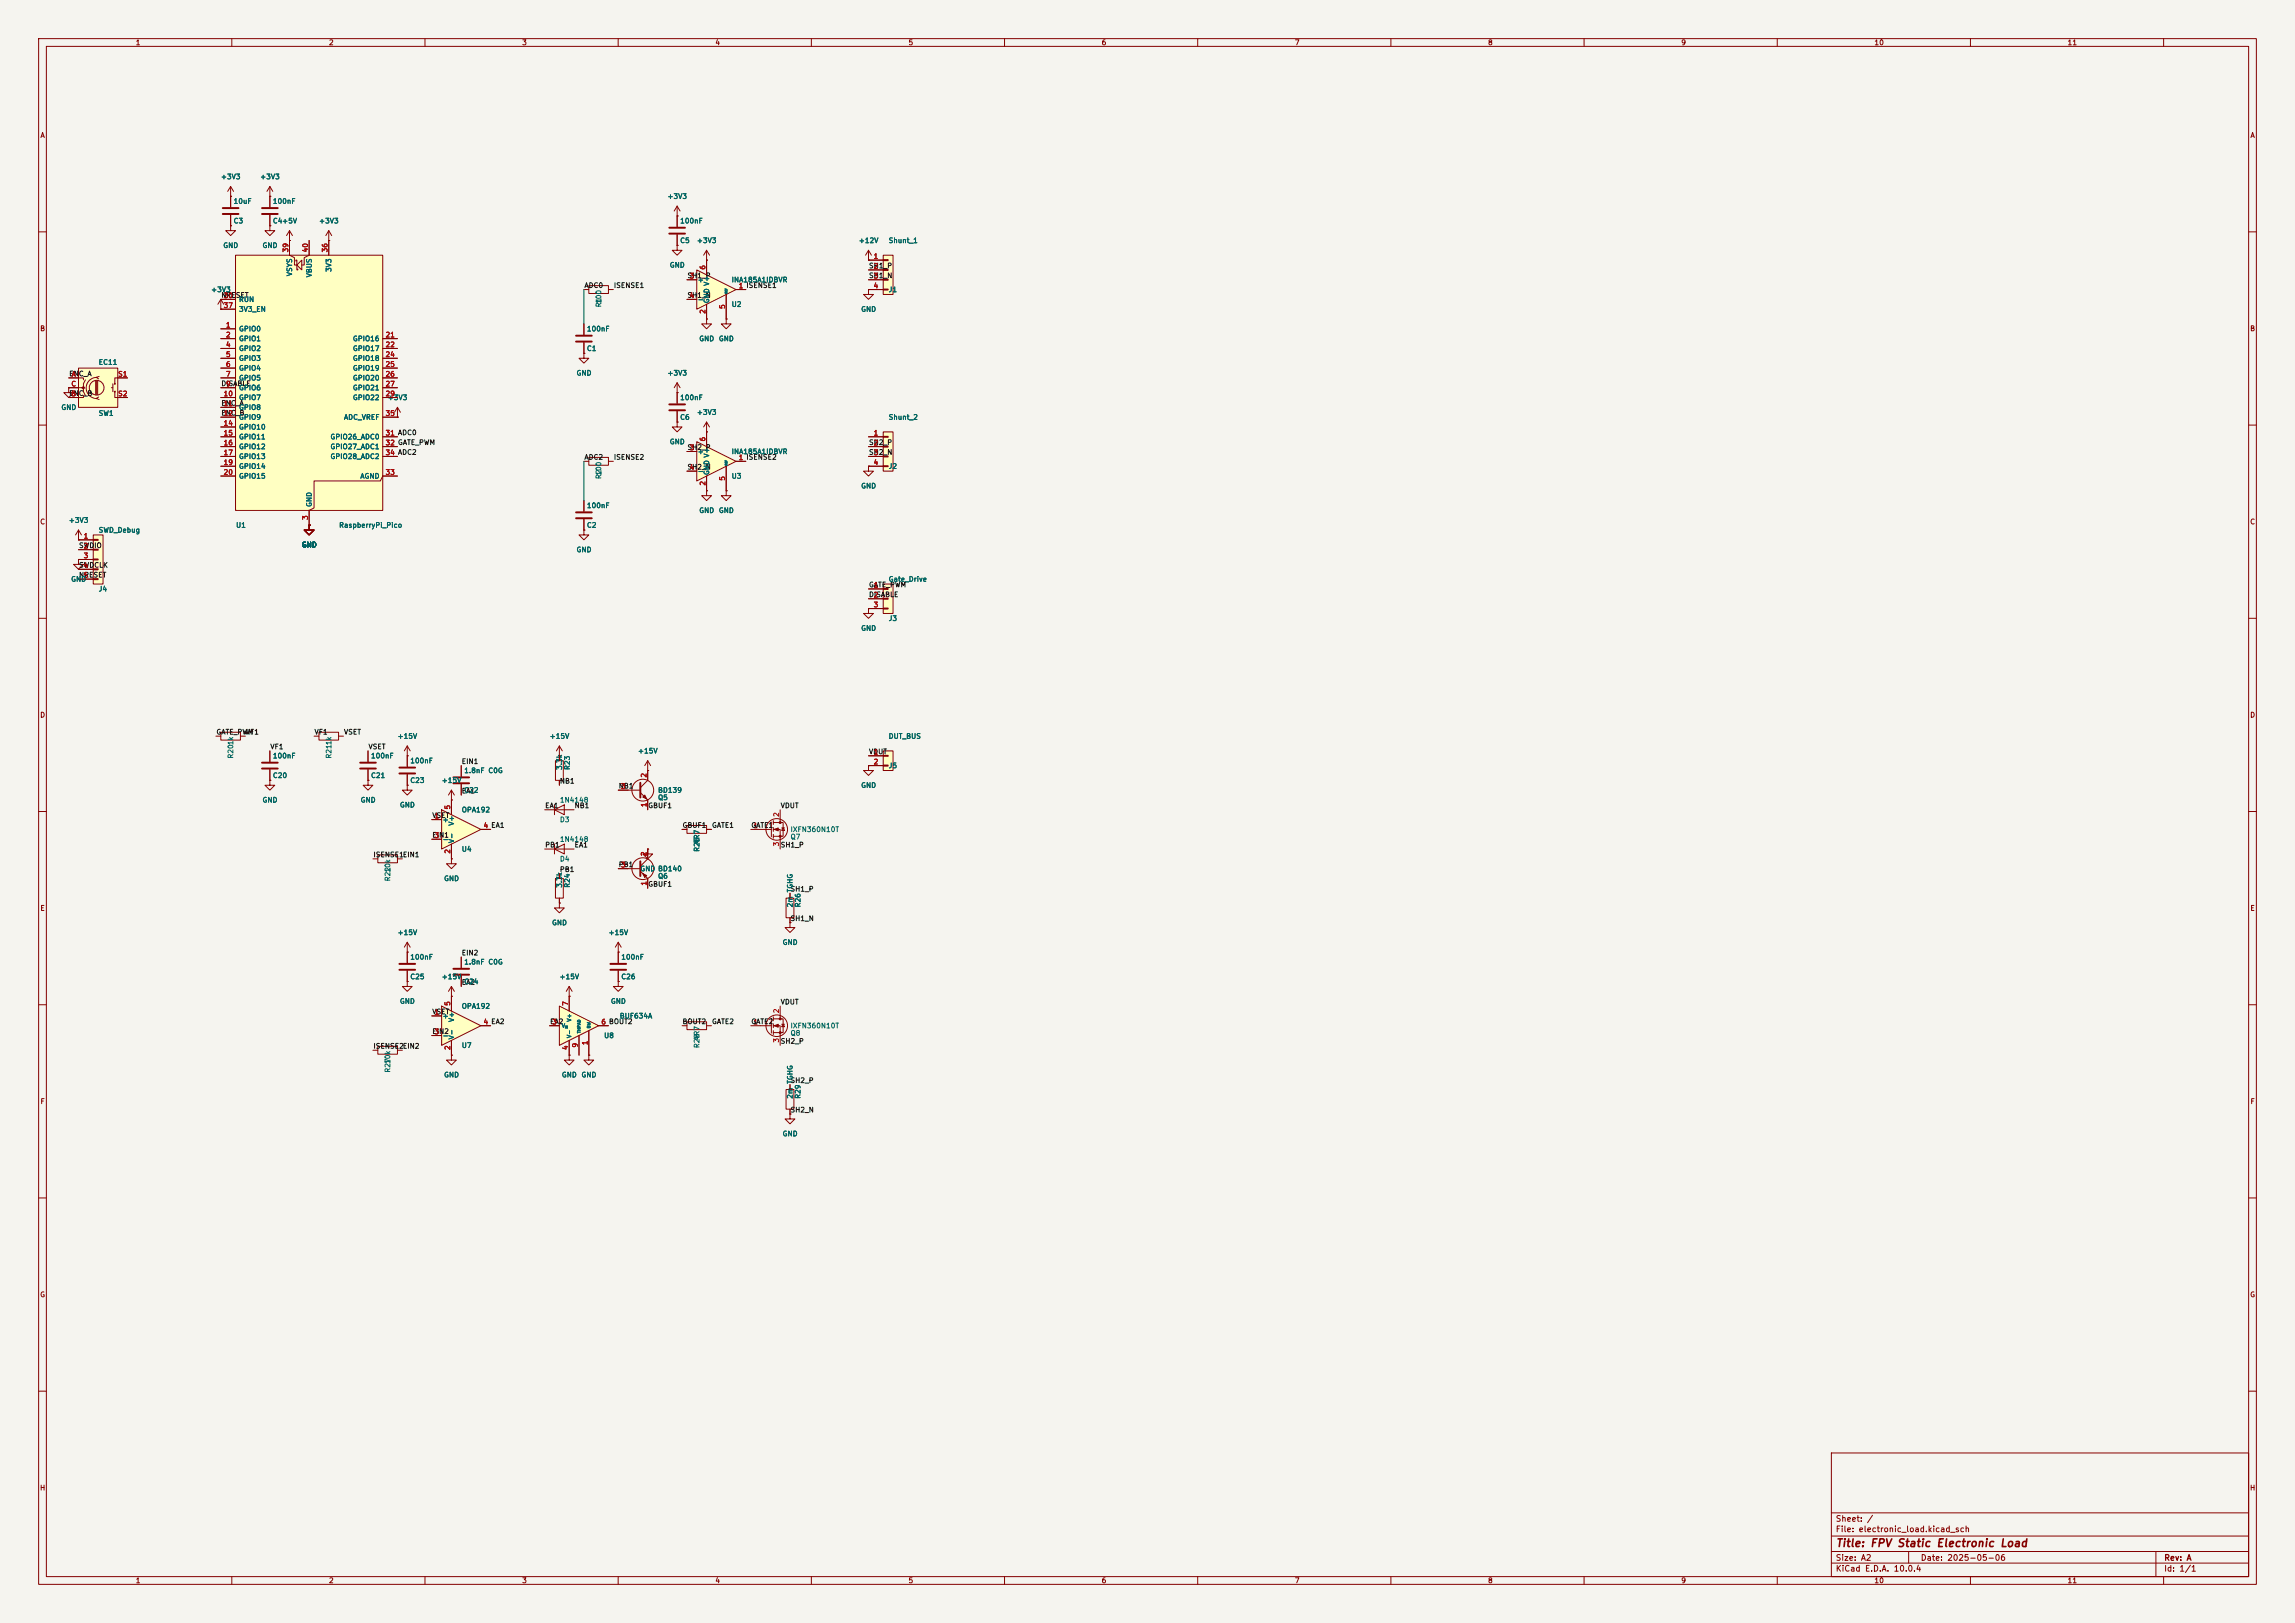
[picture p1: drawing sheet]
<svg xmlns="http://www.w3.org/2000/svg" width="594mm" height="420mm" viewBox="0 0 594 420" stroke-linecap="round" stroke-linejoin="round" font-family="sans-serif">
<defs><g id="words">
<text font-size="2" fill="#840000" x="475" y="400.8">Title: FPV Static Electronic Load</text>
<g font-size="1.5" fill="#840000">
<text x="475" y="394.1">Sheet: /</text>
<text x="475" y="396.8">File: electronic_load.kicad_sch</text>
<text x="475" y="407">KiCad E.D.A. 10.0.4</text>
<text x="475" y="404.2">Size: A2</text>
<text x="497" y="404.2">Date: 2025-05-06</text>
<text x="560" y="404.2">Rev: A</text>
<text x="560" y="407">Id: 1/1</text>
</g>
<g font-size="1.3" fill="#840000">
<text x="35" y="12">1</text>
<text x="85" y="12">2</text>
<text x="135" y="12">3</text>
<text x="185" y="12">4</text>
<text x="235" y="12">5</text>
<text x="285" y="12">6</text>
<text x="335" y="12">7</text>
<text x="385" y="12">8</text>
<text x="435" y="12">9</text>
<text x="485" y="12">10</text>
<text x="535" y="12">11</text>
<text x="10.3" y="36">A</text>
<text x="582.3" y="36">A</text>
<text x="10.3" y="86">B</text>
<text x="582.3" y="86">B</text>
<text x="10.3" y="136">C</text>
<text x="582.3" y="136">C</text>
<text x="10.3" y="186">D</text>
<text x="582.3" y="186">D</text>
<text x="10.3" y="236">E</text>
<text x="582.3" y="236">E</text>
<text x="10.3" y="286">F</text>
<text x="582.3" y="286">F</text>
<text x="10.3" y="336">G</text>
<text x="582.3" y="336">G</text>
<text x="10.2" y="386">H</text>
<text x="582.2" y="386">H</text>
<text x="35" y="410">1</text>
<text x="85" y="410">2</text>
<text x="135" y="410">3</text>
<text x="185" y="410">4</text>
<text x="235" y="410">5</text>
<text x="285" y="410">6</text>
<text x="335" y="410">7</text>
<text x="385" y="410">8</text>
<text x="435" y="410">9</text>
<text x="485" y="410">10</text>
<text x="535" y="410">11</text>
</g>
<g font-size="1.3" fill="#006464">
<text x="57" y="46.7">+3V3</text>
<text x="67.2" y="46.7">+3V3</text>
<text x="60.3" y="53">10uF</text>
<text x="70.5" y="53">100nF</text>
<text x="172.6" y="51.8">+3V3</text>
<text x="60.3" y="58.1">C3</text>
<text x="70.5" y="58.1">C4+5V</text>
<text x="82.4" y="58.1">+3V3</text>
<text x="175.9" y="58.1">100nF</text>
<text x="57.7" y="64.5">GND</text>
<text x="67.8" y="64.5">GND</text>
<text x="175.9" y="63.2">C5</text>
<text x="180.2" y="63.2">+3V3</text>
<text x="222.1" y="63.2">+12V</text>
<text x="229.9" y="63.2">Shunt_1</text>
<text x="75.9" y="71.6" transform="rotate(-90 75.9 71.6)">VSYS</text>
<text x="81" y="71.9" transform="rotate(-90 81 71.9)">VBUS</text>
<text x="86.1" y="70.5" transform="rotate(-90 86.1 70.5)">3V3</text>
<text x="173.2" y="69.6">GND</text>
<text x="54.5" y="75.9">+3V3</text>
<text x="180.5" y="73.4">+</text>
<text x="189.2" y="73.4">INA185A1IDBVR</text>
<text x="229.9" y="75.9">J1</text>
<text x="61.7" y="78.4">RUN</text>
<text x="61.7" y="81">3V3_EN</text>
<text x="155.9" y="79.7" transform="rotate(-90 155.9 79.7)">R1</text>
<text x="155.9" y="78.8" transform="rotate(-90 155.9 78.8)">100</text>
<text x="180.5" y="78.4">-</text>
<text x="183.9" y="78.6" transform="rotate(-90 183.9 78.6)">GND V+</text>
<text x="189.2" y="79.7">U2</text>
<text x="222.8" y="81">GND</text>
<text x="61.7" y="86.1">GPIO0</text>
<text x="61.7" y="88.6">GPIO1</text>
<text x="91.2" y="88.6">GPIO16</text>
<text x="151.8" y="86.1">100nF</text>
<text x="180.8" y="88.6">GND</text>
<text x="185.9" y="88.6">GND</text>
<text x="25.4" y="94.7">EC11</text>
<text x="61.7" y="91.1">GPIO2</text>
<text x="61.7" y="93.7">GPIO3</text>
<text x="91.2" y="91.1">GPIO17</text>
<text x="91.2" y="93.7">GPIO18</text>
<text x="151.8" y="91.1">C1</text>
<text x="61.7" y="96.2">GPIO4</text>
<text x="61.7" y="98.8">GPIO5</text>
<text x="61.7" y="101.3">GPIO6</text>
<text x="91.2" y="96.2">GPIO19</text>
<text x="91.2" y="98.8">GPIO20</text>
<text x="91.2" y="101.3">GPIO21</text>
<text x="149.1" y="97.5">GND</text>
<text x="172.6" y="97.5">+3V3</text>
<text x="15.7" y="106.4">GND</text>
<text x="25.4" y="107.9">SW1</text>
<text x="61.7" y="103.8">GPIO7</text>
<text x="61.7" y="106.4">GPIO8</text>
<text x="91.2" y="103.8">GPIO22</text>
<text x="100.2" y="103.8">+3V3</text>
<text x="175.9" y="103.8">100nF</text>
<text x="180.2" y="107.7">+3V3</text>
<text x="61.7" y="108.9">GPIO9</text>
<text x="61.7" y="111.5">GPIO10</text>
<text x="88.9" y="108.9">ADC_VREF</text>
<text x="175.9" y="108.9">C6</text>
<text x="229.9" y="108.9">Shunt_2</text>
<text x="61.7" y="114">GPIO11</text>
<text x="61.7" y="116.5">GPIO12</text>
<text x="61.7" y="119.1">GPIO13</text>
<text x="85.4" y="114">GPIO26_ADC0</text>
<text x="85.4" y="116.5">GPIO27_ADC1</text>
<text x="85.4" y="119.1">GPIO28_ADC2</text>
<text x="173.2" y="115.3">GND</text>
<text x="180.5" y="117.8">+</text>
<text x="189.2" y="117.8">INA185A1IDBVR</text>
<text x="61.7" y="121.6">GPIO14</text>
<text x="61.7" y="124.2">GPIO15</text>
<text x="93.1" y="124.2">AGND</text>
<text x="155.9" y="124.1" transform="rotate(-90 155.9 124.1)">R2</text>
<text x="155.9" y="123.2" transform="rotate(-90 155.9 123.2)">100</text>
<text x="180.5" y="122.9">-</text>
<text x="183.9" y="123.1" transform="rotate(-90 183.9 123.1)">GND V+</text>
<text x="189.2" y="124.2">U3</text>
<text x="229.9" y="121.6">J2</text>
<text x="81" y="131.3" transform="rotate(-90 81 131.3)">GND</text>
<text x="151.8" y="131.8">100nF</text>
<text x="222.8" y="126.7">GND</text>
<text x="17.7" y="135.6">+3V3</text>
<text x="61" y="136.9">U1</text>
<text x="87.6" y="136.9">RaspberryPi_Pico</text>
<text x="151.8" y="136.9">C2</text>
<text x="180.8" y="133.1">GND</text>
<text x="185.9" y="133.1">GND</text>
<text x="25.4" y="138.1">SWD_Debug</text>
<text x="78" y="141.9">GND</text>
<text x="149.1" y="143.2">GND</text>
<text x="18.3" y="150.8">GND</text>
<text x="25.4" y="153.4">J4</text>
<text x="229.9" y="150.8">Gate_Drive</text>
<text x="229.9" y="161">J3</text>
<text x="222.8" y="163.5">GND</text>
<text x="102.8" y="191.5">+15V</text>
<text x="142.1" y="191.5">+15V</text>
<text x="229.9" y="191.5">DUT_BUS</text>
<text x="60.7" y="196.4" transform="rotate(-90 60.7 196.4)">R201k</text>
<text x="70.5" y="196.6">100nF</text>
<text x="86.1" y="196.4" transform="rotate(-90 86.1 196.4)">R211k</text>
<text x="95.9" y="196.6">100nF</text>
<text x="106.1" y="197.8">100nF</text>
<text x="165" y="195.3">+15V</text>
<text x="70.5" y="201.6">C20</text>
<text x="95.9" y="201.6">C21</text>
<text x="106.1" y="202.9">C23</text>
<text x="114.2" y="202.9">+15V</text>
<text x="120" y="200.4">1.8nF C0G</text>
<text x="145.8" y="199.4" transform="rotate(-90 145.8 199.4)">3.3k</text>
<text x="147.8" y="199.4" transform="rotate(-90 147.8 199.4)">R23</text>
<text x="229.9" y="199.1">J5</text>
<text x="67.8" y="208">GND</text>
<text x="93.2" y="208">GND</text>
<text x="103.4" y="209.3">GND</text>
<text x="120" y="205.4">C22</text>
<text x="144.8" y="208">1N4148</text>
<text x="170.2" y="205.4">BD139</text>
<text x="170.2" y="207.3">Q5</text>
<text x="222.8" y="204.2">GND</text>
<text x="114.4" y="213.1">+</text>
<text x="117.8" y="213.8" transform="rotate(-90 117.8 213.8)">V+</text>
<text x="119.4" y="210.5">OPA192</text>
<text x="144.8" y="213.1">D3</text>
<text x="204.5" y="215.6">IXFN360N10T</text>
<text x="114.4" y="218.1">-</text>
<text x="117.8" y="218.3" transform="rotate(-90 117.8 218.3)">V-</text>
<text x="119.4" y="220.7">U4</text>
<text x="144.8" y="218.1">1N4148</text>
<text x="181.3" y="220.6" transform="rotate(-90 181.3 220.6)">R25</text>
<text x="181.3" y="218.5" transform="rotate(-90 181.3 218.5)">4R7</text>
<text x="204.5" y="217.5">Q7</text>
<text x="101.3" y="225.9" transform="rotate(-90 101.3 225.9)">10k</text>
<text x="144.8" y="223.2">D4</text>
<text x="165.6" y="225.8">GND BD140</text>
<text x="170.2" y="227.7">Q6</text>
<text x="101.3" y="228.2" transform="rotate(-90 101.3 228.2)">R22</text>
<text x="114.8" y="228.3">GND</text>
<text x="145.8" y="229.9" transform="rotate(-90 145.8 229.9)">3.3k</text>
<text x="147.8" y="229.9" transform="rotate(-90 147.8 229.9)">R24</text>
<text x="142.7" y="239.7">GND</text>
<text x="205.4" y="234.9" transform="rotate(-90 205.4 234.9)">2m TGHG</text>
<text x="207.5" y="234.9" transform="rotate(-90 207.5 234.9)">R26</text>
<text x="102.8" y="242.3">+15V</text>
<text x="157.4" y="242.3">+15V</text>
<text x="202.4" y="244.8">GND</text>
<text x="106.1" y="248.6">100nF</text>
<text x="120" y="249.9">1.8nF C0G</text>
<text x="160.7" y="248.6">100nF</text>
<text x="106.1" y="253.7">C25</text>
<text x="114.2" y="253.7">+15V</text>
<text x="120" y="255">C24</text>
<text x="144.7" y="253.7">+15V</text>
<text x="160.7" y="253.7">C26</text>
<text x="103.4" y="260.1">GND</text>
<text x="114.4" y="263.9">+</text>
<text x="119.4" y="261.3">OPA192</text>
<text x="158" y="260.1">GND</text>
<text x="160.3" y="263.9">BUF634A</text>
<text x="114.4" y="268.9">-</text>
<text x="117.8" y="269.1" transform="rotate(-90 117.8 269.1)">V-</text>
<text x="117.8" y="264.6" transform="rotate(-90 117.8 264.6)">V+</text>
<text x="156.2" y="268.9">U8</text>
<text x="181.3" y="269.3" transform="rotate(-90 181.3 269.3)">4R7</text>
<text x="204.5" y="268.3">Q8</text>
<text x="204.5" y="266.4">IXFN360N10T</text>
<text x="101.3" y="275.4" transform="rotate(-90 101.3 275.4)">10k</text>
<text x="119.4" y="271.5">U7</text>
<text x="181.3" y="271.4" transform="rotate(-90 181.3 271.4)">R28</text>
<text x="101.3" y="277.7" transform="rotate(-90 101.3 277.7)">R27</text>
<text x="114.8" y="279.1">GND</text>
<text x="145.3" y="279.1">GND</text>
<text x="150.4" y="279.1">GND</text>
<text x="205.4" y="284.5" transform="rotate(-90 205.4 284.5)">2m TGHG</text>
<text x="207.5" y="284.5" transform="rotate(-90 207.5 284.5)">R29</text>
<text x="202.4" y="294.3">GND</text>
</g>
<g font-size="1.3" fill="#a90000">
<text x="74.9" y="65.4" transform="rotate(-90 74.9 65.4)">39</text>
<text x="80" y="65.4" transform="rotate(-90 80 65.4)">40</text>
<text x="85.1" y="65.4" transform="rotate(-90 85.1 65.4)">36</text>
<text x="182.9" y="69.9" transform="rotate(-90 182.9 69.9)">6</text>
<text x="226" y="67.3">1</text>
<text x="226" y="69.8">2</text>
<text x="57.7" y="77.4">30</text>
<text x="178.4" y="72.4">3</text>
<text x="178.4" y="77.4">4</text>
<text x="191.1" y="74.9">1 ISENSE1</text>
<text x="191.1" y="74.9">1</text>
<text x="226" y="72.4">3</text>
<text x="226" y="74.9">4</text>
<text x="57.7" y="80">37</text>
<text x="182.9" y="81.4" transform="rotate(-90 182.9 81.4)">2</text>
<text x="187.9" y="80.1" transform="rotate(-90 187.9 80.1)">5</text>
<text x="58.3" y="85.1">1</text>
<text x="58.3" y="87.6">2</text>
<text x="99.7" y="87.6">21</text>
<text x="58.3" y="90.1">4</text>
<text x="58.3" y="92.7">5</text>
<text x="58.3" y="95.2">6</text>
<text x="99.7" y="90.1">22</text>
<text x="99.7" y="92.7">24</text>
<text x="99.7" y="95.2">25</text>
<text x="18.3" y="100.3">C</text>
<text x="18.4" y="97.8">A</text>
<text x="30.4" y="97.8">S1</text>
<text x="58.3" y="97.8">7</text>
<text x="58.3" y="100.3">9</text>
<text x="99.7" y="97.8">26</text>
<text x="99.7" y="100.3">27</text>
<text x="18.3" y="102.8">B</text>
<text x="30.4" y="102.8">S2</text>
<text x="57.7" y="102.8">10</text>
<text x="57.7" y="105.4">11</text>
<text x="57.7" y="107.9">12</text>
<text x="99.7" y="102.8">29</text>
<text x="99.7" y="107.9">35</text>
<text x="57.7" y="110.5">14</text>
<text x="57.7" y="113">15</text>
<text x="99.7" y="113">31 ADC0</text>
<text x="99.7" y="113">31</text>
<text x="226" y="113">1</text>
<text x="57.7" y="115.5">16</text>
<text x="57.7" y="118.1">17</text>
<text x="99.7" y="115.5">32 GATE_PWM</text>
<text x="99.7" y="118.1">34 ADC2</text>
<text x="99.7" y="115.5">32</text>
<text x="99.7" y="118.1">34</text>
<text x="178.4" y="116.8">3</text>
<text x="182.9" y="114.4" transform="rotate(-90 182.9 114.4)">6</text>
<text x="191.1" y="119.4">1 ISENSE2</text>
<text x="191.1" y="119.4">1</text>
<text x="226" y="115.5">2</text>
<text x="226" y="118.1">3</text>
<text x="57.7" y="120.6">19</text>
<text x="57.7" y="123.2">20</text>
<text x="99.7" y="123.2">33</text>
<text x="178.4" y="121.9">4</text>
<text x="182.9" y="125.8" transform="rotate(-90 182.9 125.8)">2</text>
<text x="187.9" y="124.5" transform="rotate(-90 187.9 124.5)">5</text>
<text x="226" y="120.6">4</text>
<text x="80" y="134.7" transform="rotate(-90 80 134.7)">3</text>
<text x="21.5" y="139.7">1</text>
<text x="21.5" y="142.2">2</text>
<text x="21.5" y="144.8">3</text>
<text x="21.5" y="147.3">4</text>
<text x="21.5" y="149.8">5</text>
<text x="226" y="152.4">1</text>
<text x="226" y="154.9">2</text>
<text x="226" y="157.5">3</text>
<text x="226" y="195.6">1</text>
<text x="167.6" y="201.4" transform="rotate(-90 167.6 201.4)">2</text>
<text x="226" y="198.1">2</text>
<text x="116.8" y="209.6" transform="rotate(-90 116.8 209.6)">5</text>
<text x="160.6" y="204.4">3</text>
<text x="167.6" y="209" transform="rotate(-90 167.6 209)">1</text>
<text x="112.3" y="212.1">1</text>
<text x="125" y="214.6">4 EA1</text>
<text x="125" y="214.6">4</text>
<text x="194.9" y="214.6">1</text>
<text x="201.9" y="211.5" transform="rotate(-90 201.9 211.5)">2</text>
<text x="112.3" y="217.1">3</text>
<text x="116.8" y="221.1" transform="rotate(-90 116.8 221.1)">2</text>
<text x="167.6" y="221.7" transform="rotate(-90 167.6 221.7)">2</text>
<text x="201.9" y="219.1" transform="rotate(-90 201.9 219.1)">3</text>
<text x="160.6" y="224.8">3</text>
<text x="167.6" y="229.3" transform="rotate(-90 167.6 229.3)">1</text>
<text x="112.3" y="262.9">1</text>
<text x="116.8" y="260.4" transform="rotate(-90 116.8 260.4)">5</text>
<text x="147.3" y="260.4" transform="rotate(-90 147.3 260.4)">7</text>
<text x="201.9" y="262.3" transform="rotate(-90 201.9 262.3)">2</text>
<text x="112.3" y="267.9">3</text>
<text x="125" y="265.4">4 EA2</text>
<text x="125" y="265.4">4</text>
<text x="142.8" y="265.4">3</text>
<text x="155.5" y="265.4">6 BOUT2</text>
<text x="155.5" y="265.4">6</text>
<text x="194.9" y="265.4">1</text>
<text x="201.9" y="269.9" transform="rotate(-90 201.9 269.9)">3</text>
<text x="116.8" y="271.9" transform="rotate(-90 116.8 271.9)">2</text>
<text x="147.3" y="271.9" transform="rotate(-90 147.3 271.9)">4</text>
<text x="149.8" y="271.2" transform="rotate(-90 149.8 271.2)">9</text>
<text x="152.4" y="270.6" transform="rotate(-90 152.4 270.6)">1</text>
</g>
<g font-size="1.3" fill="#0f0f0f">
<text x="224.8" y="69.7">SH1_P</text>
<text x="57.1" y="77.3">NRESET</text>
<text x="151.1" y="74.8">ADC0</text>
<text x="158.7" y="74.8">ISENSE1</text>
<text x="177.8" y="72.3">SH1_P</text>
<text x="177.8" y="77.3">SH1_N</text>
<text x="224.8" y="72.3">SH1_N</text>
<text x="17.8" y="97.7">ENC_A</text>
<text x="57.1" y="100.2">DISABLE</text>
<text x="17.8" y="102.7">ENC_B</text>
<text x="57.1" y="107.8">ENC_B</text>
<text x="57.1" y="105.3">ENC_A</text>
<text x="151.1" y="119.3">ADC2</text>
<text x="158.7" y="119.3">ISENSE2</text>
<text x="177.8" y="116.7">SH2_P</text>
<text x="224.8" y="115.4">SH2_P</text>
<text x="224.8" y="118">SH2_N</text>
<text x="177.8" y="121.8">SH2_N</text>
<text x="20.3" y="142.1">SWDIO</text>
<text x="20.3" y="147.2">SWDCLK</text>
<text x="20.3" y="149.7">NRESET</text>
<text x="224.8" y="154.8">DISABLE</text>
<text x="224.8" y="152.3">GATE_PWM</text>
<text x="55.9" y="190.4">GATE_PWM</text>
<text x="63.5" y="190.4">VF1</text>
<text x="81.3" y="190.4">VF1</text>
<text x="88.9" y="190.4">VSET</text>
<text x="69.8" y="194.2">VF1</text>
<text x="95.2" y="194.2">VSET</text>
<text x="119.4" y="198">EIN1</text>
<text x="224.8" y="195.5">VDUT</text>
<text x="144.8" y="203.1">NB1</text>
<text x="119.4" y="205.6">EA1</text>
<text x="141" y="209.4">EA1</text>
<text x="148.6" y="209.4">NB1</text>
<text x="160" y="204.3">NB1</text>
<text x="167.6" y="209.4">GBUF1</text>
<text x="201.9" y="209.4">VDUT</text>
<text x="111.8" y="212">VSET</text>
<text x="176.5" y="214.5">GBUF1</text>
<text x="184.1" y="214.5">GATE1</text>
<text x="194.3" y="214.5">GATE1</text>
<text x="111.8" y="217">EIN1</text>
<text x="141" y="219.6">PB1</text>
<text x="148.6" y="219.6">EA1</text>
<text x="201.9" y="219.6">SH1_P</text>
<text x="96.5" y="222.1">ISENSE1EIN1</text>
<text x="144.8" y="225.9">PB1</text>
<text x="160" y="224.7">PB1</text>
<text x="167.6" y="229.7">GBUF1</text>
<text x="204.5" y="231">SH1_P</text>
<text x="204.5" y="238.6">SH1_N</text>
<text x="119.4" y="247.5">EIN2</text>
<text x="119.4" y="255.1">EA2</text>
<text x="111.8" y="262.8">VSET</text>
<text x="201.9" y="260.2">VDUT</text>
<text x="111.8" y="267.8">EIN2</text>
<text x="142.2" y="265.3">EA2</text>
<text x="176.5" y="265.3">BOUT2</text>
<text x="184.1" y="265.3">GATE2</text>
<text x="194.3" y="265.3">GATE2</text>
<text x="96.5" y="271.7">ISENSE2EIN2</text>
<text x="201.9" y="270.4">SH2_P</text>
<text x="204.5" y="280.5">SH2_P</text>
<text x="204.5" y="288.2">SH2_N</text>
</g>
<g font-size="1" fill="#006464">
<text x="145.3" y="266.2">V</text>
<text x="148.1" y="268.7" transform="rotate(-90 148.1 268.7)">V-</text>
<text x="148.1" y="264.5" transform="rotate(-90 148.1 264.5)">V+</text>
</g>
<g font-size=".8" fill="#006464">
<text x="150.4" y="267.5" transform="rotate(-90 150.4 267.5)">THPAD</text>
<text x="153" y="266.2" transform="rotate(-90 153 266.2)">BW</text>
</g>
<text font-size=".6" fill="#006464" x="146.2" y="266.3">IN</text>
<g font-size=".5" fill="#006464">
<text x="188.3" y="76.1" transform="rotate(-90 188.3 76.1)">REF</text>
<text x="188.3" y="120.5" transform="rotate(-90 188.3 120.5)">REF</text>
</g>
</g></defs>
<path d="M0 0h594v420h-594z" fill="#f5f4ef" stroke="#f5f4ef" stroke-width=".26"/>
<g fill="none" stroke="#840000" stroke-width=".26">
<path d="M10 10h574v400h-574zM12 12h570v396h-570zM60 10v2M110 10v2M160 10v2M210 10v2M260 10v2M310 10v2M360 10v2M410 10v2M460 10v2M510 10v2"/>
<path d="M560 10v2M10 60h2M582 60h2M151.1 91.4v1.3h1.3l-1.3 1.3-1.2-1.3h1.2M151.1 91.4h.1M151.1 83.8v2.8M151.1 88.6v2.8M175.3 99.1v5.3M175.3 99.1l-.8 1.2M175.3 99.1l.7 1.2M10 110h2M151.1 119.4h1.3"/>
<path d="M152.4 118.4h5.1v2h-5.1zM157.5 119.4h1.2M175.3 109.2v1.3h1.2l-1.2 1.3-1.3-1.3h1.3M175.3 109.2h.1M175.3 101.6h.1M175.3 106.4v2.8M182.9 111.8h.1M182.9 109.2l-.8 1.3M182.9 109.2l.7 1.3M182.9 109.2v2.6M582 110h2M151.1 137.2v1.2h1.3l-1.3 1.3-1.2-1.3h1.2"/>
<path d="M151.1 137.2h.1M151.1 129.5v2.8M151.1 134.4v2.8M10 160h2M582 160h2M95.2 194.3v2.8M95.2 199.1v2.8M10 210h2M69.8 201.9v1.3h1.3l-1.3 1.3-1.2-1.3h1.2M69.8 201.9h.1M95.2 201.9v1.3h1.3l-1.3 1.3-1.2-1.3h1.2M95.2 201.9h.1"/>
<path d="M582 210h2M10 260h2M194.3 265.4h5.3M199.6 263.5v3.8M200.2 263.7h2.5v3.5h-2.5M200.2 265.4h1.7v5.1M200.2 263.1v1.1M200.2 264.9v1M200.2 266.7v1M201.9 260.4v3.3M202.3 265h.8M202.7 265l.4 .7h-.8z"/>
<path d="M582 260h2M203.5 281.9h2v5.1h-2zM204.5 280.7v1.2M204.5 287v1.3M10 310h2M582 310h2M10 360h2M474 376h108v32h-108zM582 360h2M474 397.5h108M474 391.5h108M60 408v2"/>
<path d="M110 408v2M160 408v2M210 408v2M260 408v2M310 408v2M360 408v2M410 408v2M460 408v2M474 404.5h108M474 401.5h108M494 401.5v3M510 408v2"/>
<path d="M558 401.5v6.5M560 408v2"/>
<circle cx="201" cy="265.4" r="2.79"/>
</g>
<path d="M149.1 86.9h4.1M149.1 88.4h4.1M173.2 104.6h4.1M173.2 106.2h4.1M149.1 132.6h4.1M149.1 134.1h4.1M93.2 197.4h4.1M93.2 198.9h4.1" fill="none" stroke="#840000" stroke-width=".51"/>
<g fill="#840000" stroke="#840000" stroke-width=".26">
<path d="M200.4 265.4l1-.4v.8z"/>
<circle cx="201.9" cy="263.7" r=".25"/>
<circle cx="201.9" cy="267.2" r=".25"/>
</g>
<path d="M114.3 209.6l10.2 5-10.2 5.1z" fill="#ffffc2"/>
<path d="M188 127v1.3h1.2l-1.2 1.2-1.3-1.2h1.3M188 127h.1M81.3 190.5h1.2M82.5 189.5h5.1v2h-5.1zM87.6 190.5h1.3M111.8 212.1h2.5M111.8 217.2h2.5M114.3 209.6l10.2 5-10.2 5.1zM116.8 207v3.8M116.8 218.4v3.9M124.5 214.6h2.5" fill="none" stroke="#840000" stroke-width=".26"/>
<path d="M180.3 114.3l10.2 5.1-10.2 5.1z" fill="#ffffc2"/>
<g fill="none" stroke="#840000" stroke-width=".26">
<path d="M175.3 55.9h.1M175.3 53.3l-.8 1.3M175.3 53.3l.7 1.3M175.3 53.3v2.6M151.1 74.9h1.3M152.4 73.9h5.1v2h-5.1zM157.5 74.9h1.2M17.8 100.3v1.3h1.2l-1.2 1.3-1.3-1.3h1.3M17.8 100.3h.1M177.8 116.8h2.5M180.3 114.3l10.2 5.1-10.2 5.1zM182.9 111.8v3.8"/>
<path d="M190.5 119.4h2.5M177.8 121.9h2.5M182.9 127v1.3h1.2l-1.2 1.2-1.3-1.2h1.3M182.9 127h.1M182.9 123.2v3.8M188 120.7v6.3"/>
</g>
<path d="M20.3 95.3h10.2v10.1h-10.2z" fill="#ffffc2"/>
<g fill="none" stroke="#840000" stroke-width=".26">
<path d="M175.3 55.9v2.8M175.3 63.5v1.3h1.2l-1.2 1.2-1.3-1.2h1.3M175.3 63.5h.1M175.3 60.7v2.8M224.8 67.3h.1M224.8 64.8l-.8 1.2M224.8 64.8l.8 1.2M224.8 64.8v2.5M17.8 97.8h3.8v.5M20.3 95.3h10.2v10.1h-10.2zM22.1 98.3l-.5 1v1h-.5M24.8 98.6v3.5"/>
<path d="M25 97.7a2.73 2.73 0 0 0-2.7 2.7 2.73 2.73 0 0 0 2.7 2.7M25 98.6v3.5M25.3 98.6v3.5M25.7 97.4l-.8 .3 .6 .3M29.2 99.3v2M33 97.8h-3.3v1.5M17.8 100.3h3.8v1l.5 1.1M21.6 102.4v.5h-3.8M25.5 102.7l-.6 .4 .8 .3M28.8 100.3h.4M29.7 101.3v1.6h3.3M69.8 194.3v2.8"/>
<path d="M69.8 199.1v2.8"/>
<circle cx="29.7" cy="99.3" r=".13"/>
<circle cx="25" cy="100.3" r="1.9"/>
<circle cx="29.7" cy="101.3" r=".13"/>
</g>
<circle cx="21.6" cy="100.3" r=".25" fill="#840000" stroke="#840000" stroke-width=".26"/>
<path d="M173.2 58.9h4.1M173.2 60.5h4.1M67.8 197.4h4.1M67.8 198.9h4.1" fill="none" stroke="#840000" stroke-width=".51"/>
<path d="M228.6 66h2.5v10.2h-2.5z" fill="#ffffc2"/>
<g fill="none" stroke="#840000" stroke-width=".26">
<path d="M224.8 67.3h3.8M224.8 69.9h3.8M224.8 72.4h3.8M224.8 74.9h3.8M228.6 66h2.5v10.2h-2.5zM228.6 67.2h1.3v.2h-1.3zM228.6 69.7h1.3v.3h-1.3zM228.6 72.3h1.3v.2h-1.3zM228.6 74.8h1.3v.3h-1.3zM167.6 199.4h.1M167.6 196.9v5l-1.9 1.9M167.6 196.9l-.7 1.2"/>
<path d="M167.6 196.9l.8 1.2M160 204.5h5.7M165.7 205.1l1.9 1.9v2.6M176.5 214.6h1.3M177.8 213.6h5.1v2h-5.1zM182.9 214.6h1.2M203.5 232.4h2v5.1h-2zM204.5 238.8v1.2h1.2l-1.2 1.3-1.3-1.3h1.3M204.5 238.8h.1M204.5 231.1v1.3M204.5 237.5v1.3M160 254v1.3h1.3l-1.3 1.2-1.3-1.2h1.3"/>
<path d="M160 254h.1"/>
<circle cx="166.4" cy="204.5" r="2.82"/>
</g>
<path d="M165.7 202.6v3.8" fill="none" stroke="#840000" stroke-width=".51"/>
<path d="M166.4 206.2l.5-.5 .5 1.1z" fill="#840000" stroke="#840000" stroke-width=".26"/>
<path d="M144.8 260.4l10.1 5-10.1 5.1z" fill="#ffffc2"/>
<path d="M224.8 198.1v1.3h1.3l-1.3 1.3-1.3-1.3h1.3M224.8 198.1h.1M147.3 257.8v3.8M142.2 265.4h2.6M144.8 260.4l10.1 5-10.1 5.1zM147.3 269.2v3.9M149.9 268v5.1M152.4 266.7v6.4M154.9 265.4h2.6" fill="none" stroke="#840000" stroke-width=".26"/>
<path d="M228.6 194.3h2.5v5.1h-2.5z" fill="#ffffc2"/>
<g fill="none" stroke="#840000" stroke-width=".26">
<path d="M59.7 50.8h.1M59.7 48.3l-.8 1.2M59.7 48.3l.8 1.2M59.7 48.3v2.5M85.1 59.7l-.8 1.3M85.1 59.7l.8 1.3M85.1 59.7v2.5M57.1 77.5l-.7 1.2M57.1 77.5l.8 1.2M57.1 77.5v2.5M85.1 62.2h.1M57.1 80h.1"/>
<path d="M80 135.9v1.3h1.3l-1.3 1.2-1.3-1.2h1.3M80 135.9h.1M55.9 190.5h1.2M57.1 189.5h5.1v2h-5.1zM62.2 190.5h1.3M143.8 196.9h2v5h-2zM144.8 195.6v1.3M224.8 195.6h3.8M224.8 198.1h3.8M228.6 194.3h2.5v5.1h-2.5zM228.6 195.5h1.3v.2h-1.3zM228.6 198h1.3v.2h-1.3z"/>
<path d="M141 219.7h7.6M141 209.6h7.6M143.5 219.7l2.5-1.3v2.6zM143.5 209.6l2.5-1.3v2.5zM143.5 208.3v2.5M143.5 218.4v2.6M144.8 201.9v1.3M167.6 219.7v1.3h1.3l-1.3 1.3-1.2-1.3h1.2M167.6 219.7h.1M167.6 219.7v2.6l-1.9 1.9M194.3 214.6h5.3M199.6 212.7v3.8"/>
<path d="M200.2 212.9h2.5v3.5h-2.5M200.2 214.6h1.7v5.1M200.2 212.3v1.1M200.2 214.1v1M200.2 215.9v1M201.9 209.6v3.3M202.3 214.2h.8M202.7 214.2l.4 .7h-.8zM143.8 227.3h2v5.1h-2zM144.8 233.7v1.3h1.2l-1.2 1.2-1.3-1.2h1.3M144.8 233.7h.1M144.8 226.1v1.2"/>
<path d="M144.8 232.4v1.3M160 224.8h5.7M165.7 225.4l1.9 1.9v2.6M105.4 246.4h.1M105.4 243.8v5.4M105.4 251.2v2.8M105.4 243.8l-.8 1.3M105.4 243.8l.8 1.3M116.8 257.8h.1M116.8 255.3l-.7 1.2M116.8 255.3l.8 1.2M116.8 255.3v2.5"/>
<path d="M119.4 247.7v2.7M119.4 252.5v2.8M147.3 257.8h.1M147.3 255.3l-.7 1.2M147.3 255.3l.8 1.2M147.3 255.3v2.5M160 246.4h.1M160 243.8l-.7 1.3M160 243.8l.8 1.3M160 243.8v5.4M160 251.2v2.8M147.3 273.1v1.2h1.3l-1.3 1.3-1.3-1.3h1.3"/>
<path d="M147.3 273.1h.1M152.4 273.1v1.2h1.3l-1.3 1.3-1.3-1.3h1.3M152.4 273.1h.1M176.5 265.4h1.3M177.8 264.4h5.1v2h-5.1zM182.9 265.4h1.2M204.5 288.3v1.3h1.2l-1.2 1.2-1.3-1.2h1.3M204.5 288.3h.1"/>
<circle cx="201" cy="214.6" r="2.79"/>
<circle cx="166.4" cy="224.8" r="2.82"/>
</g>
<g fill="#840000" stroke="#840000" stroke-width=".26">
<path d="M200.4 214.6l1-.4v.8z"/>
<path d="M166.4 226.1l1 .5-.5 .5z"/>
<circle cx="201.9" cy="212.9" r=".25"/>
<circle cx="201.9" cy="216.4" r=".25"/>
</g>
<path d="M165.7 222.9v3.8M103.4 249.4h4M103.4 251h4M117.3 250.7h4.1M117.3 252.2h4.1M158 249.4h4.1M158 251h4.1" fill="none" stroke="#840000" stroke-width=".51"/>
<path d="M61 66h38.1v66.1h-38.1z" fill="#ffffc2"/>
<g fill="none" stroke="#840000" stroke-width=".26">
<path d="M59.7 58.4v1.3h1.3l-1.3 1.3-1.3-1.3h1.3M59.7 58.4h.1M59.7 50.8v2.8M59.7 55.6v2.8M69.8 50.8h.1M69.8 58.4v1.3h1.3l-1.3 1.3-1.2-1.3h1.2M69.8 58.4h.1M69.8 48.3v5.3M69.8 55.6v2.8M69.8 48.3l-.7 1.2M69.8 48.3l.8 1.2M57.1 77.5h3.9"/>
<path d="M61 66h38.1v66.1h-38.1zM74.9 62.2v3.8l1.3 .7v1.9h.6M76.6 67.6v-.3h.2v2.6h.3v-.3M76.8 68.6l1.3-1.3v2.6zM80 62.2v3.8l-1.3 .7v1.9h-.6M85.1 62.2v3.8M57.1 85.1h3.9M57.1 87.6h3.9M57.1 90.2h3.9M57.1 92.7h3.9M57.1 95.3h3.9M57.1 97.8h3.9"/>
<path d="M57.1 80h3.9M99.1 87.6h3.8M99.1 90.2h3.8M99.1 92.7h3.8M99.1 95.3h3.8M99.1 97.8h3.8M57.1 100.3h3.9M57.1 102.9h3.9M57.1 105.4h3.9M57.1 108h3.9M57.1 110.5h3.9M57.1 113h3.9"/>
<path d="M57.1 115.6h3.9M57.1 118.1h3.9M99.1 100.3h3.8M99.1 102.9h3.8M99.1 108h3.8M99.1 113h3.8M99.1 115.6h3.8M99.1 118.1h3.8M102.9 108h.1M102.9 105.4l-.8 1.3M102.9 105.4l.7 1.3M102.9 105.4v2.6"/>
<path d="M57.1 120.7h3.9M57.1 123.2h3.9M102.9 123.2h-3.8l-.7 1.3h-17.1v6.9l-1.3 .7v3.8M144.8 195.6h.1M144.8 193l-.8 1.3M144.8 193l.7 1.3M144.8 193v2.6M105.4 203.2v1.3h1.3l-1.3 1.2-1.3-1.2h1.3M105.4 203.2h.1M96.5 222.3h1.3M97.8 221.2h5.1v2.1h-5.1zM102.9 222.3h1.2"/>
<path d="M116.8 222.3v1.2h1.3l-1.3 1.3-1.2-1.3h1.2M116.8 222.3h.1"/>
</g>
<path d="M57.7 53.8h4M57.7 55.4h4M67.8 53.8h4.1M67.8 55.4h4.1" fill="none" stroke="#840000" stroke-width=".51"/>
<path d="M114.3 260.4l10.2 5-10.2 5.1z" fill="#ffffc2"/>
<g fill="none" stroke="#840000" stroke-width=".26">
<path d="M224.8 74.9v1.3h1.3l-1.3 1.3-1.3-1.3h1.3M224.8 74.9h.1M188 82.6v1.2h1.2l-1.2 1.3-1.3-1.3h1.3M188 82.6h.1M20.3 139.7h.1M20.3 137.2l-.7 1.2M20.3 137.2l.8 1.2M20.3 137.2v2.5M224.8 120.7v1.2h1.3l-1.3 1.3-1.3-1.3h1.3M224.8 120.7h.1M224.8 157.5v1.3h1.3l-1.3 1.2-1.3-1.2h1.3M224.8 157.5h.1"/>
<path d="M116.8 257.8v3.8M111.8 262.9h2.5M111.8 268h2.5M114.3 260.4l10.2 5-10.2 5.1zM116.8 273.1v1.2h1.3l-1.3 1.3-1.2-1.3h1.2M116.8 273.1h.1M116.8 269.2v3.9M124.5 265.4h2.5"/>
</g>
<path d="M228.6 151.1h2.5v7.7h-2.5z" fill="#ffffc2"/>
<path d="M224.8 152.4h3.8M224.8 154.9h3.8M224.8 157.5h3.8M228.6 151.1h2.5v7.7h-2.5zM228.6 152.3h1.3v.2h-1.3zM228.6 154.8h1.3v.3h-1.3zM228.6 157.4h1.3v.2h-1.3z" fill="none" stroke="#840000" stroke-width=".26"/>
<path d="M228.6 111.8h2.5v10.1h-2.5z" fill="#ffffc2"/>
<g fill="none" stroke="#840000" stroke-width=".26">
<path d="M224.8 113h3.8M224.8 115.6h3.8M224.8 118.1h3.8M228.6 111.8h2.5v10.1h-2.5zM228.6 112.9h1.3v.3h-1.3zM228.6 115.4h1.3v.3h-1.3zM228.6 118h1.3v.2h-1.3zM224.8 120.7h3.8M228.6 120.5h1.3v.3h-1.3zM105.4 195.6h.1M105.4 193l-.8 1.3M105.4 193l.8 1.3"/>
<path d="M105.4 193v5.4M119.4 198.1v2.8M105.4 200.4v2.8M119.4 202.9v2.8"/>
</g>
<path d="M103.4 198.6h4M103.4 200.2h4M117.3 201.2h4.1M117.3 202.7h4.1" fill="none" stroke="#840000" stroke-width=".51"/>
<path d="M24.1 138.4h2.6v12.7h-2.6z" fill="#ffffc2"/>
<g fill="none" stroke="#840000" stroke-width=".26">
<path d="M182.9 67.3h.1M182.9 64.8l-.8 1.2M182.9 64.8l.7 1.2M182.9 64.8v2.5M182.9 82.6v1.2h1.2l-1.2 1.3-1.3-1.3h1.3M182.9 82.6h.1M20.3 139.7h3.8M24.1 138.4h2.6v12.7h-2.6zM24.1 139.6h1.3v.2h-1.3zM20.3 142.2h3.8M20.3 144.8h3.8M20.3 147.3h3.8"/>
<path d="M20.3 149.9h3.8M24.1 142.1h1.3v.3h-1.3zM24.1 144.7h1.3v.2h-1.3zM24.1 147.2h1.3v.2h-1.3zM24.1 149.7h1.3v.3h-1.3z"/>
</g>
<path d="M180.3 69.9l10.2 5-10.2 5.1z" fill="#ffffc2"/>
<g fill="none" stroke="#840000" stroke-width=".26">
<path d="M59.7 58.4h.1M59.7 50.8h.1M59.7 50.8v2.8M59.7 55.6v2.8M69.8 50.8h.1M69.8 58.4h.1M69.8 50.8v2.8M69.8 55.6v2.8M74.9 59.7l-.7 1.3M74.9 59.7l.8 1.3M74.9 59.7v6.3M175.3 55.9h.1"/>
<path d="M175.3 55.9v2.8M57.1 77.5h3.9M74.9 62.2h.1M80 62.2v3.8M85.1 62.2h.1M85.1 62.2v3.8M175.3 63.5h.1M175.3 60.7v2.8M177.8 72.4h2.5M177.8 77.5h2.5M180.3 69.9l10.2 5-10.2 5.1zM182.9 67.3h.1"/>
<path d="M182.9 67.3v3.8M182.9 78.7v3.9M188 76.2v6.4M190.5 74.9h2.5M224.8 74.9h.1M224.8 67.3h.1M224.8 74.9h3.8M224.8 72.4h3.8M224.8 67.3h3.8M224.8 69.9h3.8M17.8 97.8h2.5M30.5 97.8h2.5"/>
<path d="M57.1 80h.1M57.1 97.8h3.9M57.1 85.1h3.9M57.1 87.6h3.9M57.1 90.2h3.9M57.1 92.7h3.9M57.1 95.3h3.9M57.1 80h3.9M99.1 97.8h3.8M99.1 87.6h3.8M99.1 90.2h3.8M99.1 92.7h3.8"/>
<path d="M99.1 95.3h3.8M151.1 91.4h.1M151.1 83.8v2.8M151.1 88.6v2.8M182.9 82.6h.1M188 82.6h.1M17.8 100.3h.1M17.8 102.9h2.5M17.8 100.3h2.5M30.5 102.9h2.5M57.1 113h3.9M57.1 115.6h3.9"/>
<path d="M57.1 118.1h3.9M57.1 102.9h3.9M57.1 100.3h3.9M57.1 105.4h3.9M57.1 108h3.9M57.1 110.5h3.9M99.1 113h3.8M99.1 115.6h3.8M99.1 118.1h3.8M99.1 102.9h3.8M99.1 100.3h3.8M99.1 108h3.8"/>
<path d="M102.9 108h.1M175.3 101.6h.1M175.3 109.2h.1M175.3 101.6v2.8M175.3 106.4v2.8M177.8 116.8h2.5M182.9 111.8h.1M182.9 111.8v3.8M190.5 119.4h2.5M224.8 113h3.8M224.8 115.6h3.8M224.8 118.1h3.8"/>
<path d="M20.3 139.7h.1M20.3 139.7h3.8M57.1 120.7h3.9M57.1 123.2h3.9M80 135.9h.1M80 132.1v3.8M99.1 123.2h3.8M151.1 137.2h.1M151.1 129.5v2.8M151.1 134.4v2.8M177.8 121.9h2.5M182.9 127h.1"/>
<path d="M182.9 123.2v3.8M188 127h.1M188 120.7v6.3M224.8 120.7h.1M224.8 120.7h3.8M20.3 144.8v1.3h1.3l-1.3 1.2-1.3-1.2h1.3M20.3 144.8h.1M20.3 142.2h3.8M20.3 144.8h3.8M20.3 147.3h3.8M20.3 149.9h3.8M224.8 157.5h.1"/>
<path d="M224.8 152.4h3.8M224.8 154.9h3.8M224.8 157.5h3.8M69.8 194.3v2.8M69.8 199.1v2.8M95.2 194.3v2.8M95.2 199.1v2.8M105.4 195.6h.1M105.4 195.6v2.8M119.4 198.1v2.8M144.8 195.6h.1M144.8 195.6v1.3"/>
<path d="M167.6 199.4h.1M167.6 199.4v2.5M224.8 198.1h.1M224.8 195.6h3.8M224.8 198.1h3.8M69.8 201.9h.1M95.2 201.9h.1M105.4 203.2h.1M105.4 200.4v2.8M111.8 212.1h2.5M111.8 217.2h2.5M116.8 207h.1"/>
<path d="M116.8 204.5l-.7 1.2M116.8 204.5l.8 1.2M116.8 204.5v6.3M116.8 218.4v3.9M119.4 202.9v2.8M124.5 214.6h2.5M144.8 201.9v1.3M160 204.5h2.6M167.6 219.7h.1M167.6 207v2.6M167.6 219.7v2.6M176.5 214.6h1.3"/>
<path d="M182.9 214.6h1.2M116.8 222.3h.1M144.8 233.7h.1M144.8 226.1v1.2M144.8 232.4v1.3M160 224.8h2.6M167.6 227.3v2.6M204.5 238.8h.1M204.5 231.1v1.3M204.5 237.5v1.3M105.4 254v1.3h1.3l-1.3 1.2-1.3-1.2h1.3M105.4 254h.1"/>
<path d="M105.4 246.4h.1M105.4 246.4v2.8M105.4 251.2v2.8M116.8 257.8h.1M116.8 257.8v3.8M119.4 247.7v2.7M119.4 252.5v2.8M147.3 257.8h.1M147.3 257.8v3.8M160 246.4h.1M160 254h.1M160 246.4v2.8"/>
<path d="M160 251.2v2.8M96.5 271.8h1.3M97.8 270.8h5.1v2h-5.1zM102.9 271.8h1.2M111.8 262.9h2.5M111.8 268h2.5M116.8 273.1h.1M116.8 269.2v3.9M124.5 265.4h2.5M142.2 265.4h2.6M147.3 273.1h.1M147.3 269.2v3.9"/>
<path d="M149.9 268v5.1M152.4 273.1h.1M152.4 266.7v6.4M154.9 265.4h2.6M204.5 288.3h.1M204.5 280.7v1.2M204.5 287v1.3"/>
</g>
<path d="M151.1 74.9v8.9M151.1 119.4v10.1" fill="none" stroke="#009600" stroke-width=".26"/>
<use href="#words"/>
</svg>
